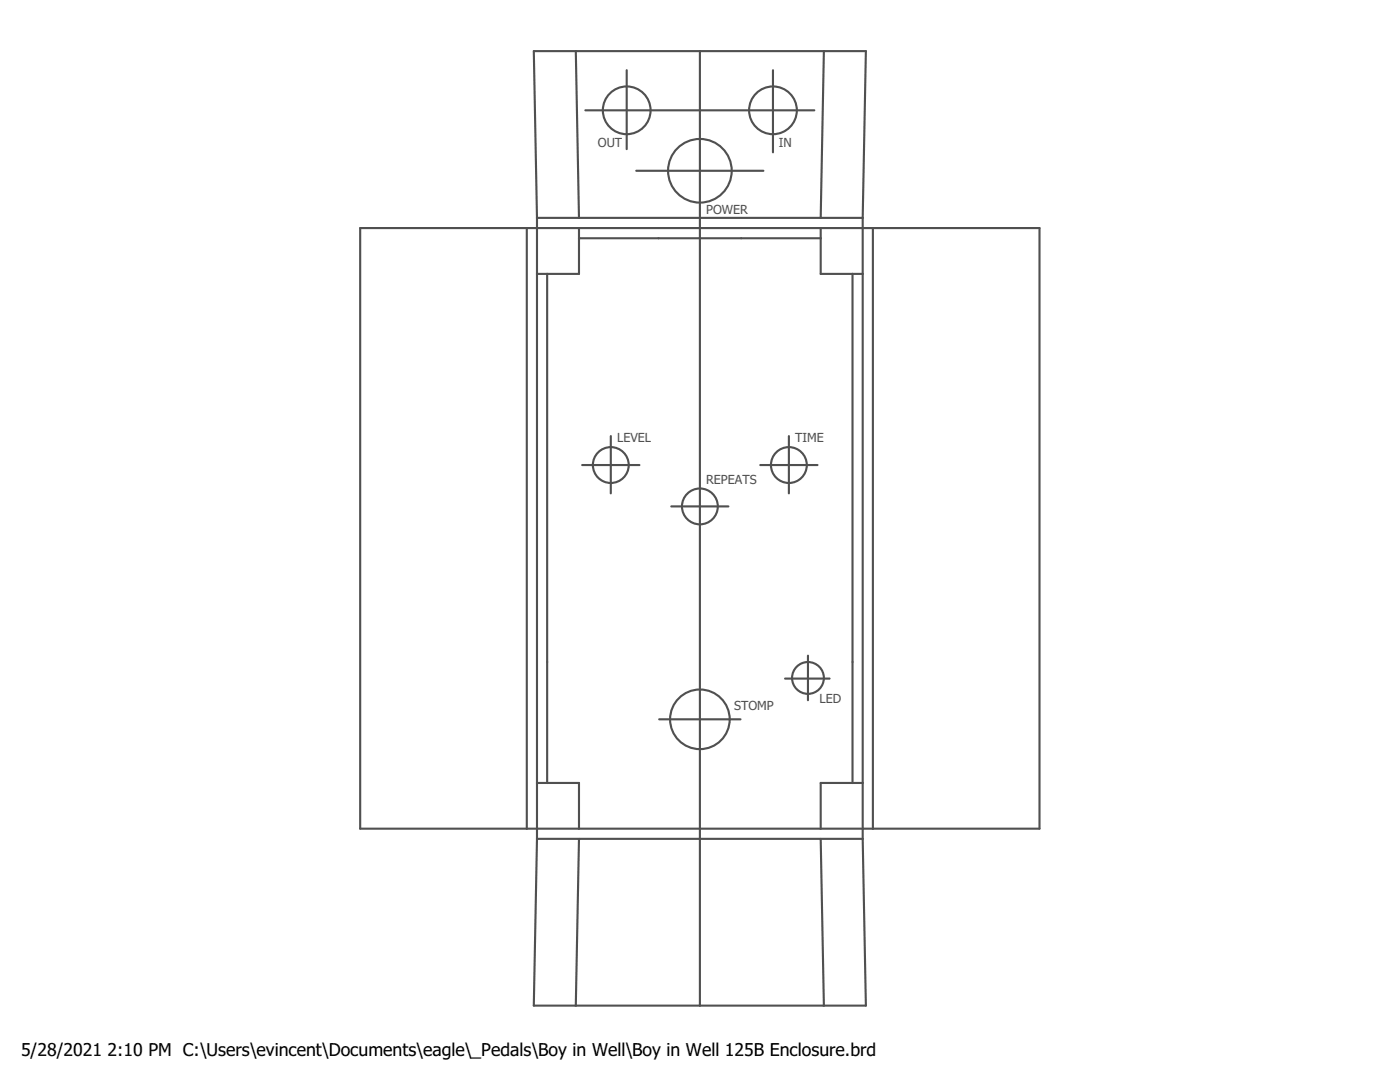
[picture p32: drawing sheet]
<svg xmlns="http://www.w3.org/2000/svg" width="279mm" height="216mm" viewBox="0 0 279 216" stroke-linecap="round" stroke-linejoin="round" font-family="sans-serif">
<defs><g id="words">
<g font-size="3.5">
<text x="4.2" y="210.7">5/28/2021</text>
<text x="21.5" y="210.7">2:10 PM C:\Users\evincent\Documents\eagle\_Pedals\Boy in Well\Boy in Well 125B Enclosure.brd</text>
</g>
<g font-size="2.5" fill="#505050">
<text x="119.3" y="29.3">OUT</text>
<text x="155.4" y="29.3">IN</text>
<text x="140.9" y="42.7">POWER</text>
<text x="123.2" y="88.3">LEVEL</text>
<text x="158.7" y="88.3">TIME</text>
<text x="140.9" y="96.5">REPEATS</text>
<text x="146.5" y="141.7">STOMP</text>
<text x="163.5" y="140.2">LED</text>
</g>
</g></defs>
<g fill="none" stroke="#505050" stroke-width=".42">
<path d="M114.9 10.2l.6 33.3M125.1 14v15.8M139.7 10.2v190.5M154.3 14v16.4M164.4 10.2l-.6 33.3M116.8 22h45.7M127 34.1h25.4M71.9 45.5h135.6v119.9h-135.6zM105.1 45.5v119.9M107.2 43.5v123.9M107.2 43.5h65M107.2 43.5l-.7-33.3h66.3l-.6 33.3"/>
<path d="M109.2 54.7v101.5M115.5 45.5v9.2h-8.3M115.5 47.5h48.3M163.8 45.5v9.2h8.4M170.1 54.7v101.5M172.2 43.5v123.9M174.2 45.5v119.9M116.2 92.8h11.4M121.9 87v11.4M151.7 92.8h11.5M157.4 87v11.4M134 101h11.4"/>
<path d="M156.7 135.4h8.9M161.2 130.8v8.9M107.2 156.2h8.3v9.2M131.6 143.5h16.2M172.2 156.2h-8.4v9.2M107.2 167.4h65M107.2 167.4l-.7 33.3h66.3l-.6-33.3M115.5 167.4l-.6 33.3M163.8 167.4l.6 33.3"/>
<circle cx="125.1" cy="22" r="4.8"/>
<circle cx="139.7" cy="34.1" r="6.4"/>
<circle cx="154.3" cy="22" r="4.8"/>
<circle cx="121.9" cy="92.8" r="3.6"/>
<circle cx="157.4" cy="92.8" r="3.6"/>
<circle cx="139.7" cy="101.1" r="3.6"/>
<circle cx="161.2" cy="135.3" r="3.2"/>
<circle cx="139.7" cy="143.5" r="5.9"/>
</g>
<use href="#words"/>
</svg>
